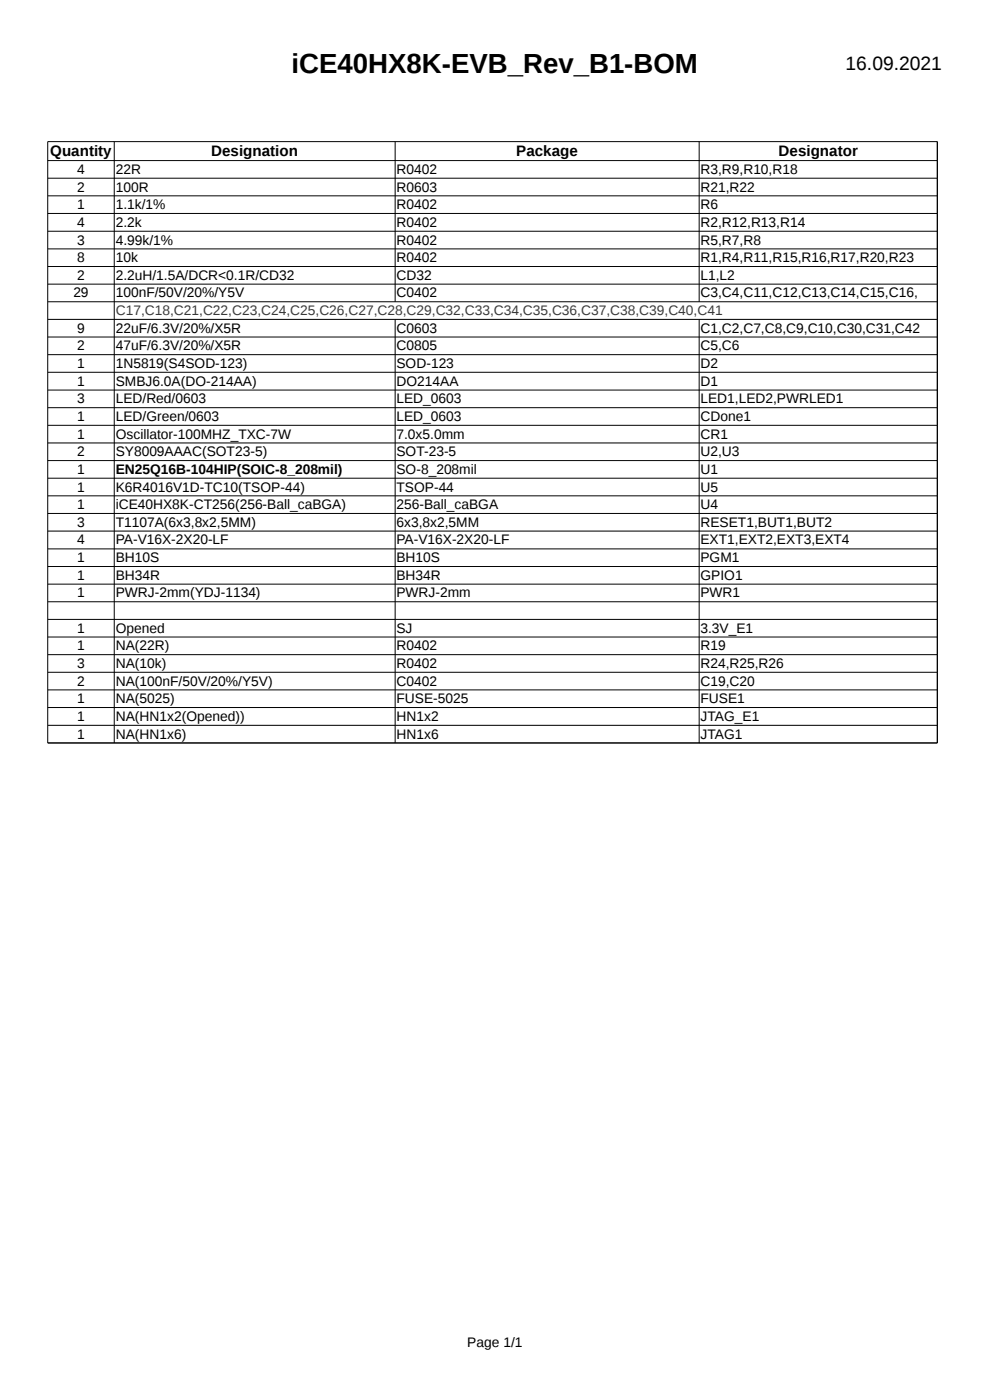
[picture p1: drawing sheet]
<svg xmlns="http://www.w3.org/2000/svg" width="210mm" height="297mm" viewBox="0 0 210 297" stroke-linecap="round" stroke-linejoin="round" font-family="sans-serif">
<defs><g id="words">
<text font-size="5.9" x="61.8" y="15.5">iCE40HX8K-EVB_Rev_B1-BOM</text>
<text font-size="4.1" x="179.4" y="14.8">16.09.2021</text>
<g font-size="3.2">
<text x="10.7" y="33.1">Quantity</text>
<text x="44.8" y="33.1">Designation</text>
<text x="109.5" y="33.1">Package</text>
<text x="165.2" y="33.1">Designator</text>
</g>
<g font-size="2.9">
<text x="16.4" y="36.9">4</text>
<text x="16.4" y="40.6">2</text>
<text x="24.6" y="36.9">22R</text>
<text x="24.6" y="40.6">100R</text>
<text x="84.1" y="36.9">R0402</text>
<text x="84.1" y="40.6">R0603</text>
<text x="148.6" y="36.9">R3,R9,R10,R18</text>
<text x="148.6" y="40.6">R21,R22</text>
<text x="16.4" y="44.4">1</text>
<text x="24.6" y="44.4">1.1k/1%</text>
<text x="84.1" y="44.4">R0402</text>
<text x="148.6" y="44.4">R6</text>
<text x="16.4" y="48.1">4</text>
<text x="16.4" y="51.9">3</text>
<text x="24.6" y="48.1">2.2k</text>
<text x="24.6" y="51.9">4.99k/1%</text>
<text x="84.1" y="48.1">R0402</text>
<text x="84.1" y="51.9">R0402</text>
<text x="148.6" y="48.1">R2,R12,R13,R14</text>
<text x="148.6" y="51.9">R5,R7,R8</text>
<text x="16.4" y="55.6">8</text>
<text x="16.4" y="59.4">2</text>
<text x="24.6" y="55.6">10k</text>
<text x="24.6" y="59.4">2.2uH/1.5A/DCR&lt;0.1R/CD32</text>
<text x="84.1" y="55.6">R0402</text>
<text x="84.1" y="59.4">CD32</text>
<text x="148.6" y="55.6">R1,R4,R11,R15,R16,R17,R20,R23</text>
<text x="148.6" y="59.4">L1,L2</text>
<text x="15.6" y="63.1">29</text>
<text x="24.6" y="63.1">100nF/50V/20%/Y5V</text>
<text x="84.1" y="63.1">C0402</text>
<text x="148.6" y="63.1">C3,C4,C11,C12,C13,C14,C15,C16,</text>
<text x="16.4" y="70.6">9</text>
<text x="24.6" y="70.6">22uF/6.3V/20%/X5R</text>
<text x="84.1" y="70.6">C0603</text>
<text x="148.6" y="70.6">C1,C2,C7,C8,C9,C10,C30,C31,C42</text>
<text x="16.4" y="74.3">2</text>
<text x="24.6" y="74.3">47uF/6.3V/20%/X5R</text>
<text x="84.1" y="74.3">C0805</text>
<text x="148.6" y="74.3">C5,C6</text>
<text x="16.4" y="78.1">1</text>
<text x="16.4" y="81.8">1</text>
<text x="24.6" y="78.1">1N5819(S4SOD-123)</text>
<text x="24.6" y="81.8">SMBJ6.0A(DO-214AA)</text>
<text x="84.1" y="78.1">SOD-123</text>
<text x="84.1" y="81.8">DO214AA</text>
<text x="148.6" y="78.1">D2</text>
<text x="148.6" y="81.8">D1</text>
<text x="16.4" y="85.6">3</text>
<text x="16.4" y="89.3">1</text>
<text x="24.6" y="85.6">LED/Red/0603</text>
<text x="24.6" y="89.3">LED/Green/0603</text>
<text x="84.1" y="85.6">LED_0603</text>
<text x="84.1" y="89.3">LED_0603</text>
<text x="148.6" y="85.6">LED1,LED2,PWRLED1</text>
<text x="148.6" y="89.3">CDone1</text>
<text x="16.4" y="93">1</text>
<text x="24.6" y="93">Oscillator-100MHZ_TXC-7W</text>
<text x="84.1" y="93">7.0x5.0mm</text>
<text x="148.6" y="93">CR1</text>
<text x="16.4" y="96.8">2</text>
<text x="16.4" y="100.5">1</text>
<text x="24.6" y="96.8">SY8009AAAC(SOT23-5)</text>
<text x="24.6" y="100.5">EN25Q16B-104HIP(SOIC-8_208mil)</text>
<text x="84.1" y="96.8">SOT-23-5</text>
<text x="84.1" y="100.5">SO-8_208mil</text>
<text x="148.6" y="96.8">U2,U3</text>
<text x="148.6" y="100.5">U1</text>
<text x="16.4" y="104.3">1</text>
<text x="24.6" y="104.3">K6R4016V1D-TC10(TSOP-44)</text>
<text x="84.1" y="104.3">TSOP-44</text>
<text x="148.6" y="104.3">U5</text>
<text x="16.4" y="108">1</text>
<text x="16.4" y="111.7">3</text>
<text x="24.6" y="108">iCE40HX8K-CT256(256-Ball_caBGA)</text>
<text x="24.6" y="111.7">T1107A(6x3,8x2,5MM)</text>
<text x="84.1" y="108">256-Ball_caBGA</text>
<text x="84.1" y="111.7">6x3,8x2,5MM</text>
<text x="148.6" y="108">U4</text>
<text x="148.6" y="111.7">RESET1,BUT1,BUT2</text>
<text x="16.4" y="115.5">4</text>
<text x="16.4" y="119.2">1</text>
<text x="24.6" y="115.5">PA-V16X-2X20-LF</text>
<text x="24.6" y="119.2">BH10S</text>
<text x="84.1" y="115.5">PA-V16X-2X20-LF</text>
<text x="84.1" y="119.2">BH10S</text>
<text x="148.6" y="115.5">EXT1,EXT2,EXT3,EXT4</text>
<text x="148.6" y="119.2">PGM1</text>
<text x="16.4" y="123">1</text>
<text x="24.6" y="123">BH34R</text>
<text x="84.1" y="123">BH34R</text>
<text x="148.6" y="123">GPIO1</text>
<text x="16.4" y="126.7">1</text>
<text x="24.6" y="126.7">PWRJ-2mm(YDJ-1134)</text>
<text x="84.1" y="126.7">PWRJ-2mm</text>
<text x="148.6" y="126.7">PWR1</text>
<text x="16.4" y="134.2">1</text>
<text x="16.4" y="138">1</text>
<text x="24.6" y="134.2">Opened</text>
<text x="24.6" y="138">NA(22R)</text>
<text x="84.1" y="134.2">SJ</text>
<text x="84.1" y="138">R0402</text>
<text x="148.6" y="134.2">3.3V_E1</text>
<text x="148.6" y="138">R19</text>
<text x="16.4" y="141.7">3</text>
<text x="24.6" y="141.7">NA(10k)</text>
<text x="84.1" y="141.7">R0402</text>
<text x="148.6" y="141.7">R24,R25,R26</text>
<text x="16.4" y="145.4">2</text>
<text x="16.4" y="149.2">1</text>
<text x="24.6" y="145.4">NA(100nF/50V/20%/Y5V)</text>
<text x="24.6" y="149.2">NA(5025)</text>
<text x="84.1" y="145.4">C0402</text>
<text x="84.1" y="149.2">FUSE-5025</text>
<text x="148.6" y="145.4">C19,C20</text>
<text x="148.6" y="149.2">FUSE1</text>
<text x="16.4" y="152.9">1</text>
<text x="24.6" y="152.9">NA(HN1x2(Opened))</text>
<text x="84.1" y="152.9">HN1x2</text>
<text x="148.6" y="152.9">JTAG_E1</text>
<text x="16.4" y="156.7">1</text>
<text x="24.6" y="156.7">NA(HN1x6)</text>
<text x="84.1" y="156.7">HN1x6</text>
<text x="148.6" y="156.7">JTAG1</text>
<text x="99.1" y="285.7">Page 1/1</text>
</g>
<text font-size="2.9" fill="#3c3c3c" x="24.6" y="66.8">C17,C18,C21,C22,C23,C24,C25,C26,C27,C28,C29,C32,C33,C34,C35,C36,C37,C38,C39,C40,C41</text>
</g></defs>
<g fill="none" stroke="#000" stroke-width=".21">
<path d="M10.1 30h188.7v127.6h-188.7zM10.1 34.1h188.7M10.1 37.8h188.7M24.2 30v127.6M83.8 30v34M148.3 30v34M10.1 41.5h188.7M10.1 45.3h188.7M10.1 49.1h188.7M10.1 52.8h188.7M10.1 56.5h188.7M10.1 60.3h188.7"/>
<path d="M10.1 64h188.7M10.1 67.8h188.7M10.1 71.5h188.7M10.1 75.2h188.7M10.1 79h188.7M83.8 67.8v89.8M148.3 67.8v89.8M10.1 82.7h188.7M10.1 86.5h188.7M10.1 90.2h188.7M10.1 94h188.7M10.1 97.7h188.7"/>
<path d="M10.1 101.4h188.7M10.1 105.2h188.7M10.1 108.9h188.7M10.1 112.7h188.7M10.1 116.4h188.7M10.1 120.2h188.7M10.1 123.9h188.7M10.1 127.7h188.7M10.1 131.4h188.7M10.1 135.1h188.7M10.1 138.9h188.7M10.1 142.6h188.7"/>
<path d="M10.1 146.4h188.7M10.1 150.1h188.7M10.1 153.9h188.7"/>
</g>
<use href="#words"/>
</svg>
